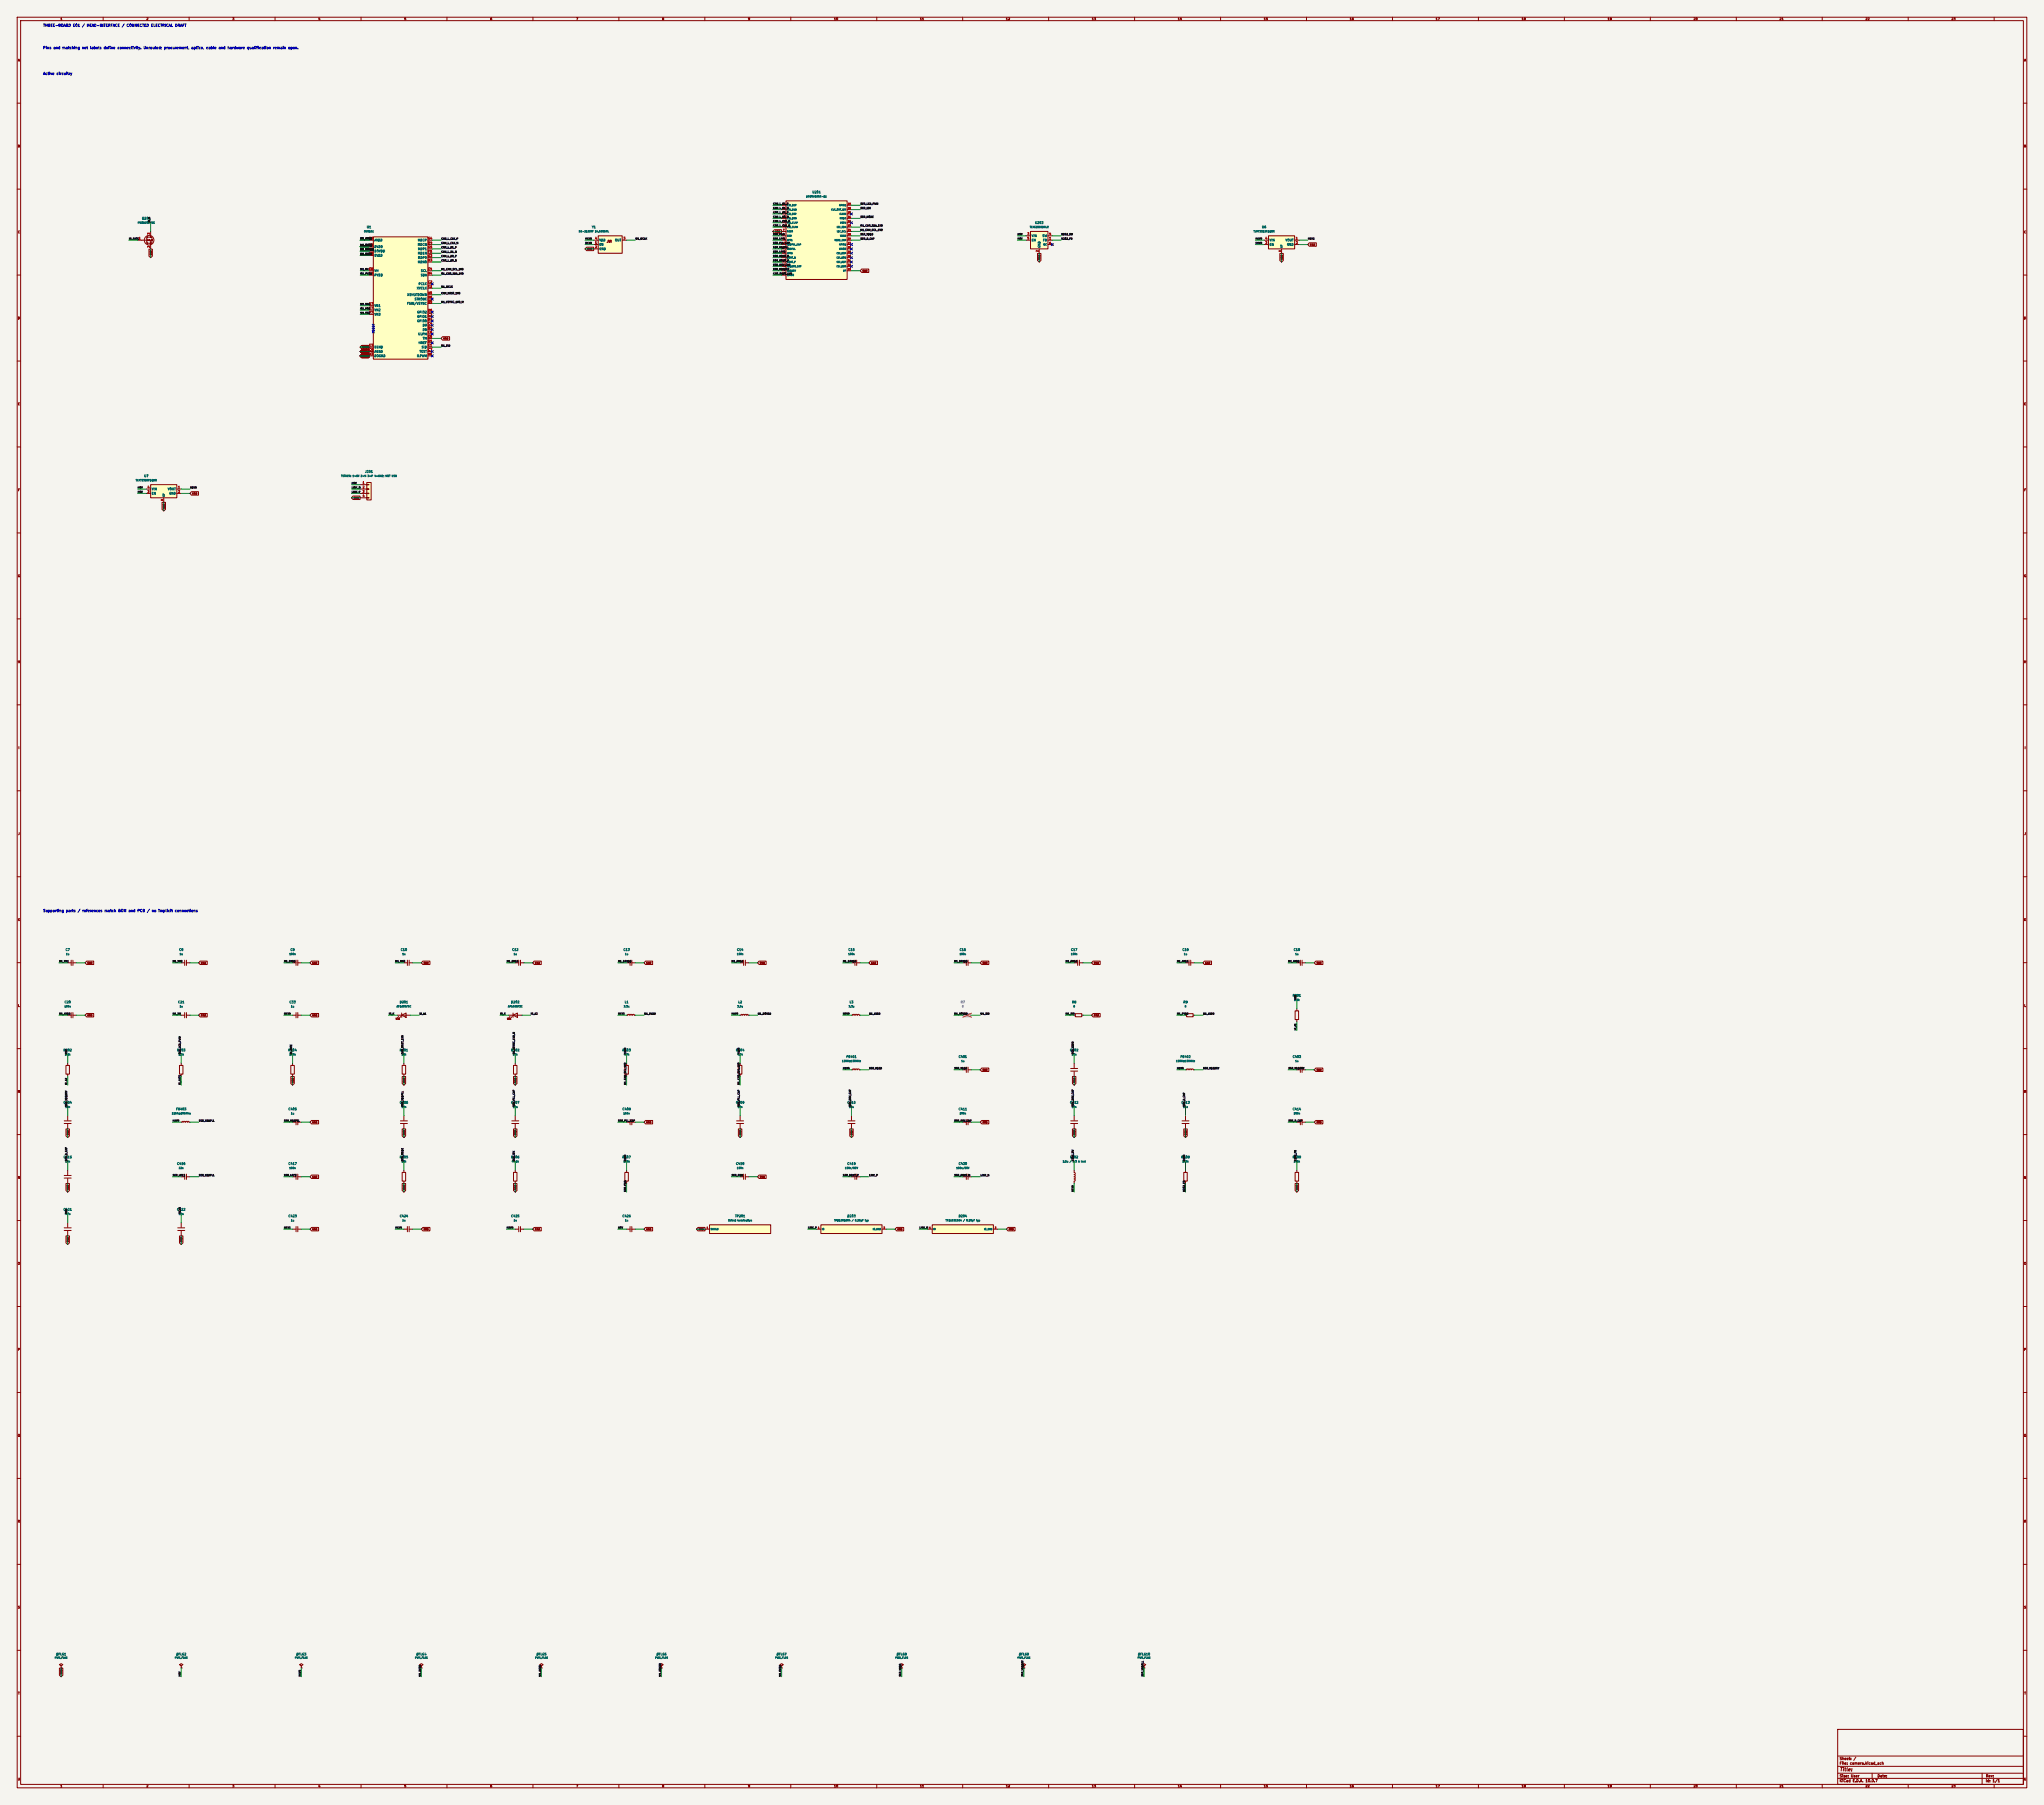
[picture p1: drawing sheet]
<svg xmlns="http://www.w3.org/2000/svg" width="1189mm" height="1050mm" viewBox="0 0 1189 1050" stroke-linecap="round" stroke-linejoin="round" font-family="sans-serif">
<defs><g id="words">
<text font-size="2" fill="#840000" x="1070" y="1031">Title:</text>
<g font-size="1.5" fill="#0000c2">
<text x="25" y="16">THREE-BOARD E01 / HEAD-INTERFACE / CONNECTED ELECTRICAL DRAFT</text>
<text x="25" y="29">Pins and matching net labels define connectivity. Unrouted; procurement, optics, cable and hardware qualification remain open.</text>
<text x="25" y="44">Active circuitry</text>
<text x="25" y="531">Supporting parts / references match BOM and PCB / no implicit connections</text>
</g>
<g font-size="1.5" fill="#840000">
<text x="1070" y="1024">Sheet: /</text>
<text x="1070" y="1027">File: camera.kicad_sch</text>
<text x="1070" y="1037">KiCad E.D.A. 10.0.7</text>
<text x="1070" y="1034">Size: User</text>
<text x="1092" y="1034">Date:</text>
<text x="1155" y="1037">Id: 1/1</text>
<text x="1155" y="1034">Rev:</text>
</g>
<g font-size="1.3" fill="#840000">
<text x="35" y="12">1</text>
<text x="85" y="12">2</text>
<text x="135" y="12">3</text>
<text x="185" y="12">4</text>
<text x="235" y="12">5</text>
<text x="285" y="12">6</text>
<text x="335" y="12">7</text>
<text x="385" y="12">8</text>
<text x="435" y="12">9</text>
<text x="485" y="12">10</text>
<text x="535" y="12">11</text>
<text x="585" y="12">12</text>
<text x="635" y="12">13</text>
<text x="685" y="12">14</text>
<text x="735" y="12">15</text>
<text x="785" y="12">16</text>
<text x="835" y="12">17</text>
<text x="885" y="12">18</text>
<text x="935" y="12">19</text>
<text x="985" y="12">20</text>
<text x="1035" y="12">21</text>
<text x="1085" y="12">22</text>
<text x="1135" y="12">23</text>
<text x="10" y="36">A</text>
<text x="1177" y="36">A</text>
<text x="10" y="86">B</text>
<text x="1177" y="86">B</text>
<text x="10" y="136">C</text>
<text x="1177" y="136">C</text>
<text x="10" y="186">D</text>
<text x="1177" y="186">D</text>
<text x="10" y="236">E</text>
<text x="1177" y="236">E</text>
<text x="10" y="286">F</text>
<text x="1177" y="286">F</text>
<text x="10" y="336">G</text>
<text x="1177" y="336">G</text>
<text x="10" y="386">H</text>
<text x="1177" y="386">H</text>
<text x="11" y="436">I</text>
<text x="1178" y="436">I</text>
<text x="10" y="486">J</text>
<text x="1177" y="486">J</text>
<text x="10" y="536">K</text>
<text x="1177" y="536">K</text>
<text x="10" y="586">L</text>
<text x="1177" y="586">L</text>
<text x="10" y="636">M</text>
<text x="1177" y="636">M</text>
<text x="10" y="686">N</text>
<text x="1177" y="686">N</text>
<text x="10" y="736">O</text>
<text x="1177" y="736">O</text>
<text x="10" y="786">P</text>
<text x="1177" y="786">P</text>
<text x="10" y="836">Q</text>
<text x="1177" y="836">Q</text>
<text x="10" y="886">R</text>
<text x="1177" y="886">R</text>
<text x="10" y="936">S</text>
<text x="1177" y="936">S</text>
<text x="10" y="986">T</text>
<text x="1177" y="986">T</text>
<text x="10" y="1036">U</text>
<text x="1177" y="1036">U</text>
<text x="35" y="1040">1</text>
<text x="85" y="1040">2</text>
<text x="135" y="1040">3</text>
<text x="185" y="1040">4</text>
<text x="235" y="1040">5</text>
<text x="285" y="1040">6</text>
<text x="335" y="1040">7</text>
<text x="385" y="1040">8</text>
<text x="435" y="1040">9</text>
<text x="485" y="1040">10</text>
<text x="535" y="1040">11</text>
<text x="585" y="1040">12</text>
<text x="635" y="1040">13</text>
<text x="685" y="1040">14</text>
<text x="735" y="1040">15</text>
<text x="785" y="1040">16</text>
<text x="835" y="1040">17</text>
<text x="885" y="1040">18</text>
<text x="935" y="1040">19</text>
<text x="985" y="1040">20</text>
<text x="1035" y="1040">21</text>
<text x="1085" y="1040">22</text>
<text x="1135" y="1040">23</text>
</g>
<g font-size="1.3" fill="#006464">
<text x="472" y="113">U201</text>
<text x="82" y="128">Q201</text>
<text x="602" y="131">U202</text>
<text x="213" y="133">U1</text>
<text x="344" y="133">Y1</text>
<text x="734" y="133">U6</text>
<text x="218" y="141">AVDD</text>
<text x="243" y="143">MDCN</text>
<text x="243" y="141">MDCP</text>
<text x="348" y="143">EN</text>
<text x="348" y="141">VDD</text>
<text x="358" y="141">OUT</text>
<text x="600" y="138">VIN</text>
<text x="600" y="141">EN</text>
<text x="606" y="138">SW</text>
<text x="607" y="141">FB</text>
<text x="738" y="143">EN</text>
<text x="738" y="141">VIN</text>
<text x="748" y="141">VOUT</text>
<text x="749" y="143">GND</text>
<text x="218" y="144">DVDD</text>
<text x="218" y="147">DOVDD</text>
<text x="218" y="150">EVDD</text>
<text x="243" y="148">MD1N</text>
<text x="243" y="146">MDP1</text>
<text x="348" y="146">GND</text>
<text x="605" y="144" transform="rotate(-90 605 144)">GND</text>
<text x="243" y="153">MDN0</text>
<text x="243" y="151">MDP0</text>
<text x="218" y="161">PVDD</text>
<text x="218" y="158">VH</text>
<text x="245" y="161">SDA</text>
<text x="245" y="158">SCL</text>
<text x="243" y="166">PCLK</text>
<text x="237" y="172">XSHUTDOWN</text>
<text x="242" y="169">XVCLK</text>
<text x="218" y="179">VN1</text>
<text x="237" y="178">FSIN/VSYNC</text>
<text x="241" y="175">STROBE</text>
<text x="218" y="181">VN2</text>
<text x="218" y="184">VN3</text>
<text x="242" y="185">GPIO1</text>
<text x="242" y="183">GPIO2</text>
<text x="242" y="188">GPIO0</text>
<text x="246" y="190">D9</text>
<text x="243" y="195">ULPM</text>
<text x="246" y="193">D8</text>
<text x="246" y="198">TM</text>
<text x="218" y="203">EGND</text>
<text x="243" y="200">HREF</text>
<text x="245" y="203">SID</text>
<text x="218" y="208">DOGND</text>
<text x="218" y="205">AGND</text>
<text x="242" y="208">ILPWM</text>
<text x="244" y="205">TEST</text>
<text x="212" y="275">J201</text>
<text x="84" y="278">U7</text>
<text x="88" y="288">EN</text>
<text x="88" y="285">VIN</text>
<text x="97" y="285">VOUT</text>
<text x="98" y="288">GND</text>
<text x="38" y="553">C7</text>
<text x="104" y="553">C8</text>
<text x="169" y="553">C9</text>
<text x="233" y="553">C10</text>
<text x="298" y="553">C12</text>
<text x="363" y="553">C13</text>
<text x="429" y="553">C14</text>
<text x="493" y="553">C15</text>
<text x="558" y="553">C16</text>
<text x="623" y="553">C17</text>
<text x="688" y="553">C18</text>
<text x="752" y="553">C19</text>
<text x="752" y="580">R201</text>
<text x="37" y="584">C20</text>
<text x="103" y="584">C21</text>
<text x="168" y="584">C33</text>
<text x="232" y="584">D201</text>
<text x="297" y="584">D202</text>
<text x="363" y="584">L1</text>
<text x="429" y="584">L2</text>
<text x="494" y="584">L3</text>
<text x="623" y="584">R8</text>
<text x="688" y="584">R9</text>
<text x="37" y="612">R202</text>
<text x="103" y="612">R203</text>
<text x="168" y="612">R204</text>
<text x="232" y="612">R401</text>
<text x="297" y="612">R402</text>
<text x="362" y="612">R403</text>
<text x="428" y="612">R404</text>
<text x="622" y="612">C402</text>
<text x="492" y="616">FB401</text>
<text x="557" y="616">C401</text>
<text x="686" y="616">FB402</text>
<text x="752" y="616">C403</text>
<text x="37" y="642">C404</text>
<text x="102" y="646">FB403</text>
<text x="168" y="646">C405</text>
<text x="232" y="642">C406</text>
<text x="297" y="642">C407</text>
<text x="362" y="646">C408</text>
<text x="428" y="642">C409</text>
<text x="493" y="642">C410</text>
<text x="557" y="646">C411</text>
<text x="622" y="642">C412</text>
<text x="687" y="642">C413</text>
<text x="752" y="646">C414</text>
<text x="37" y="674">C415</text>
<text x="103" y="678">C416</text>
<text x="168" y="678">C417</text>
<text x="232" y="674">R405</text>
<text x="297" y="674">R406</text>
<text x="362" y="674">R407</text>
<text x="428" y="678">C418</text>
<text x="493" y="678">C419</text>
<text x="557" y="678">C420</text>
<text x="622" y="674">L202</text>
<text x="687" y="674">R408</text>
<text x="752" y="674">R409</text>
<text x="37" y="705">C421</text>
<text x="103" y="705">C422</text>
<text x="168" y="708">C423</text>
<text x="232" y="708">C424</text>
<text x="297" y="708">C425</text>
<text x="362" y="708">C426</text>
<text x="427" y="708">TP201</text>
<text x="493" y="708">D203</text>
<text x="557" y="708">D204</text>
<text x="32" y="963">#FLG1</text>
<text x="102" y="963">#FLG2</text>
<text x="172" y="963">#FLG3</text>
<text x="242" y="963">#FLG4</text>
<text x="312" y="963">#FLG5</text>
<text x="382" y="963">#FLG6</text>
<text x="452" y="963">#FLG7</text>
<text x="521" y="963">#FLG8</text>
<text x="593" y="963">#FLG9</text>
<text x="662" y="963">#FLG10</text>
</g>
<g font-size="1.3" fill="#a90000">
<text x="87" y="137" transform="rotate(-90 87 137)">3</text>
<text x="597" y="137">3</text>
<text x="610" y="137">4</text>
<text x="81" y="140">1</text>
<text x="215" y="140">B8</text>
<text x="215" y="143">A2</text>
<text x="249" y="142">H4</text>
<text x="249" y="140">G4</text>
<text x="346" y="142">1</text>
<text x="346" y="140">4</text>
<text x="362" y="140">3</text>
<text x="597" y="140">5</text>
<text x="610" y="140">1</text>
<text x="736" y="142">3</text>
<text x="736" y="140">4</text>
<text x="754" y="140">1</text>
<text x="754" y="142">2</text>
<text x="87" y="144" transform="rotate(-90 87 144)">2</text>
<text x="215" y="146">B7</text>
<text x="215" y="148">F3</text>
<text x="249" y="150">G3</text>
<text x="249" y="145">G5</text>
<text x="249" y="147">F5</text>
<text x="346" y="145">2</text>
<text x="604" y="147" transform="rotate(-90 604 147)">2</text>
<text x="249" y="152">H3</text>
<text x="215" y="160">D5</text>
<text x="215" y="157">E8</text>
<text x="249" y="157">E4</text>
<text x="249" y="160">A4</text>
<text x="249" y="165">C2</text>
<text x="249" y="168">E2</text>
<text x="249" y="174">B6</text>
<text x="249" y="171">A5</text>
<text x="215" y="178">D7</text>
<text x="249" y="176">B5</text>
<text x="215" y="180">E7</text>
<text x="215" y="183">F7</text>
<text x="249" y="184">C3</text>
<text x="249" y="181">D6</text>
<text x="249" y="192">B4</text>
<text x="249" y="189">C4</text>
<text x="249" y="187">D4</text>
<text x="249" y="194">C6</text>
<text x="249" y="197">E6</text>
<text x="215" y="202">E3</text>
<text x="249" y="199">D1</text>
<text x="249" y="202">E1</text>
<text x="215" y="204">C8</text>
<text x="215" y="207">A3</text>
<text x="249" y="204">C7</text>
<text x="249" y="207">A6</text>
<text x="211" y="282">1</text>
<text x="86" y="287">3</text>
<text x="86" y="284">4</text>
<text x="103" y="284">1</text>
<text x="103" y="287">2</text>
<text x="211" y="284">2</text>
<text x="211" y="287">3</text>
<text x="211" y="289">4</text>
</g>
<text font-size="1.3" fill="#939391" x="559" y="584">R7</text>
<g font-size="1" fill="#0f0f0f">
<text x="450" y="119">CAM_L_D1_P</text>
<text x="500" y="119">SER_LED_PWM</text>
<text x="450" y="122">CAM_L_D1_N</text>
<text x="450" y="124">CAM_L_D0_P</text>
<text x="500" y="122">SER_IDX</text>
<text x="88" y="130" transform="rotate(-90 88 130)">IR_K</text>
<text x="450" y="132">CAM_L_CLK_N</text>
<text x="450" y="129">CAM_L_CLK_P</text>
<text x="450" y="127">CAM_L_D0_N</text>
<text x="500" y="127">SER_MODE</text>
<text x="500" y="132">M1_CAM_SDA_1V8</text>
<text x="450" y="137">SER_PDB</text>
<text x="500" y="135">M1_CAM_SCL_1V8</text>
<text x="500" y="137">SER_VDDD</text>
<text x="592" y="137">H5V</text>
<text x="617" y="137">U202_SW</text>
<text x="75" y="140">IR_GATE</text>
<text x="210" y="143">M1_DVDD</text>
<text x="210" y="140">M1_AVDD</text>
<text x="257" y="140">CAM_L_CLK_P</text>
<text x="257" y="142">CAM_L_CLK_N</text>
<text x="340" y="142">H1V8</text>
<text x="340" y="140">H1V8</text>
<text x="370" y="140">M1_MCLK</text>
<text x="450" y="140">SER_LPF1</text>
<text x="450" y="142">SER_PLL_CAP</text>
<text x="500" y="140">SER_D_CAP</text>
<text x="592" y="140">H5V</text>
<text x="617" y="140">U202_FB</text>
<text x="730" y="140">H1V8</text>
<text x="730" y="142">H1V8</text>
<text x="761" y="140">H1V2</text>
<text x="210" y="149">M1_DVDD</text>
<text x="210" y="146">M1_DOVDD</text>
<text x="257" y="147">CAM_L_D1_N</text>
<text x="257" y="150">CAM_L_D0_P</text>
<text x="257" y="145">CAM_L_D1_P</text>
<text x="450" y="147">SER_LPF2</text>
<text x="450" y="150">SER_DOUT_N</text>
<text x="450" y="145">SER_VDDPLL</text>
<text x="257" y="152">CAM_L_D0_N</text>
<text x="450" y="155">SER_DRV_CAP</text>
<text x="450" y="152">SER_DOUT_P</text>
<text x="210" y="160">M1_PVDD</text>
<text x="210" y="157">M1_VH</text>
<text x="257" y="157">M1_CAM_SCL_1V8</text>
<text x="257" y="160">M1_CAM_SDA_1V8</text>
<text x="450" y="160">CAM_NRST_1V8</text>
<text x="450" y="157">SER_VDDDRV</text>
<text x="257" y="168">M1_MCLK</text>
<text x="257" y="171">CAM_NRST_1V8</text>
<text x="210" y="178">M1_VN1</text>
<text x="257" y="176">M1_VSYNC_1V8_M</text>
<text x="210" y="183">M1_VN3</text>
<text x="210" y="180">M1_VN2</text>
<text x="257" y="202">M1_SID</text>
<text x="204" y="282">H5V</text>
<text x="80" y="284">H5V</text>
<text x="80" y="287">H5V</text>
<text x="110" y="284">H2V8</text>
<text x="204" y="284">LINK_N</text>
<text x="204" y="287">LINK_P</text>
<text x="34" y="560">M1_VN1</text>
<text x="100" y="560">M1_VN2</text>
<text x="165" y="560">M1_DVDD</text>
<text x="230" y="560">M1_VN3</text>
<text x="295" y="560">M1_DVDD</text>
<text x="359" y="560">M1_DOVDD</text>
<text x="425" y="560">M1_DVDD</text>
<text x="490" y="560">M1_DOVDD</text>
<text x="555" y="560">M1_DOVDD</text>
<text x="620" y="560">M1_PVDD</text>
<text x="685" y="560">M1_AVDD</text>
<text x="749" y="560">M1_AVDD</text>
<text x="754" y="582" transform="rotate(-90 754 582)">H5V</text>
<text x="34" y="590">M1_AVDD</text>
<text x="100" y="590">M1_VH</text>
<text x="165" y="590">H1V8</text>
<text x="226" y="590">IR_K</text>
<text x="244" y="590">IR_A1</text>
<text x="291" y="590">IR_K</text>
<text x="309" y="590">IR_A2</text>
<text x="359" y="590">H1V2</text>
<text x="375" y="590">M1_DVDD</text>
<text x="425" y="590">H1V8</text>
<text x="441" y="590">M1_DOVDD</text>
<text x="490" y="590">H2V8</text>
<text x="505" y="590">M1_AVDD</text>
<text x="555" y="590">M1_DOVDD</text>
<text x="570" y="590">M1_SID</text>
<text x="620" y="590">M1_SID</text>
<text x="685" y="590">M1_PVDD</text>
<text x="700" y="590">M1_AVDD</text>
<text x="754" y="599" transform="rotate(-90 754 599)">IR_A1</text>
<text x="39" y="613" transform="rotate(-90 39 613)">H5V</text>
<text x="105" y="613" transform="rotate(-90 105 613)">SER_LED_PWM</text>
<text x="170" y="613" transform="rotate(-90 170 613)">IR_GATE</text>
<text x="235" y="613" transform="rotate(-90 235 613)">CAM_NRST_1V8</text>
<text x="300" y="613" transform="rotate(-90 300 613)">M1_VSYNC_1V8_M</text>
<text x="364" y="613" transform="rotate(-90 364 613)">H1V8</text>
<text x="430" y="613" transform="rotate(-90 430 613)">H1V8</text>
<text x="625" y="613" transform="rotate(-90 625 613)">SER_VDDD</text>
<text x="490" y="622">H1V8</text>
<text x="505" y="622">SER_VDDD</text>
<text x="555" y="622">SER_VDDD</text>
<text x="685" y="622">H1V8</text>
<text x="700" y="622">SER_VDDDRV</text>
<text x="749" y="622">SER_VDDDRV</text>
<text x="39" y="631" transform="rotate(-90 39 631)">IR_A2</text>
<text x="105" y="631" transform="rotate(-90 105 631)">IR_GATE</text>
<text x="364" y="631" transform="rotate(-90 364 631)">M1_CAM_SCL_1V8</text>
<text x="430" y="631" transform="rotate(-90 430 631)">M1_CAM_SDA_1V8</text>
<text x="39" y="644" transform="rotate(-90 39 644)">SER_VDDDRV</text>
<text x="235" y="644" transform="rotate(-90 235 644)">SER_VDDPLL</text>
<text x="300" y="644" transform="rotate(-90 300 644)">SER_PLL_CAP</text>
<text x="430" y="644" transform="rotate(-90 430 644)">SER_PLL_CAP</text>
<text x="495" y="644" transform="rotate(-90 495 644)">SER_DRV_CAP</text>
<text x="625" y="644" transform="rotate(-90 625 644)">SER_DRV_CAP</text>
<text x="690" y="644" transform="rotate(-90 690 644)">SER_D_CAP</text>
<text x="100" y="653">H1V8</text>
<text x="116" y="653">SER_VDDPLL</text>
<text x="165" y="653">SER_VDDPLL</text>
<text x="359" y="653">SER_PLL_CAP</text>
<text x="555" y="653">SER_DRV_CAP</text>
<text x="749" y="653">SER_D_CAP</text>
<text x="39" y="676" transform="rotate(-90 39 676)">SER_D_CAP</text>
<text x="235" y="676" transform="rotate(-90 235 676)">SER_MODE</text>
<text x="300" y="676" transform="rotate(-90 300 676)">SER_IDX</text>
<text x="364" y="676" transform="rotate(-90 364 676)">H1V8</text>
<text x="625" y="676" transform="rotate(-90 625 676)">U202_SW</text>
<text x="690" y="676" transform="rotate(-90 690 676)">H1V8</text>
<text x="754" y="676" transform="rotate(-90 754 676)">U202_FB</text>
<text x="100" y="684">SER_LPF1</text>
<text x="116" y="684">SER_VDDPLL</text>
<text x="165" y="684">SER_LPF2</text>
<text x="425" y="684">SER_PDB</text>
<text x="490" y="684">SER_DOUT_P</text>
<text x="505" y="684">LINK_P</text>
<text x="555" y="684">SER_DOUT_N</text>
<text x="570" y="684">LINK_N</text>
<text x="364" y="693" transform="rotate(-90 364 693)">SER_PDB</text>
<text x="625" y="693" transform="rotate(-90 625 693)">H1V8</text>
<text x="690" y="693" transform="rotate(-90 690 693)">U202_FB</text>
<text x="39" y="706" transform="rotate(-90 39 706)">H5V</text>
<text x="105" y="706" transform="rotate(-90 105 706)">H1V8</text>
<text x="165" y="715">H1V2</text>
<text x="230" y="715">H1V8</text>
<text x="295" y="715">H2V8</text>
<text x="359" y="715">H5V</text>
<text x="470" y="715">LINK_P 1</text>
<text x="535" y="715">LINK_N 1</text>
<text x="105" y="975" transform="rotate(-90 105 975)">H5V</text>
<text x="175" y="975" transform="rotate(-90 175 975)">H1V8</text>
<text x="245" y="975" transform="rotate(-90 245 975)">M1_DVDD</text>
<text x="315" y="975" transform="rotate(-90 315 975)">M1_AVDD</text>
<text x="385" y="975" transform="rotate(-90 385 975)">M1_DOVDD</text>
<text x="455" y="975" transform="rotate(-90 455 975)">M1_PVDD</text>
<text x="524" y="975" transform="rotate(-90 524 975)">SER_VDDD</text>
<text x="596" y="975" transform="rotate(-90 596 975)">SER_VDDDRV</text>
<text x="665" y="975" transform="rotate(-90 665 975)">SER_VDDPLL</text>
</g>
<g font-size="1" fill="#006464">
<text x="469" y="115">DS90UB953-Q1</text>
<text x="80" y="130">PMZB200UNE</text>
<text x="212" y="135">OV9281</text>
<text x="337" y="135">SG-210STF 24.0000ML</text>
<text x="599" y="133">TLV62569DRLR</text>
<text x="729" y="135">TLV73312PDQNR</text>
<text x="607" y="143">NC</text>
<text x="746" y="144" transform="rotate(-90 746 144)">EP</text>
<text x="79" y="280">TLV73328PDQNR</text>
<text x="198" y="278">TETHER: 1=5V 2=N 3=P 4=GND; NOT USB</text>
<text x="96" y="289" transform="rotate(-90 96 289)">EP</text>
<text x="38" y="556">1u</text>
<text x="104" y="556">1u</text>
<text x="168" y="556">100n</text>
<text x="234" y="556">1u</text>
<text x="299" y="556">1u</text>
<text x="363" y="556">1u</text>
<text x="429" y="556">100n</text>
<text x="493" y="556">100n</text>
<text x="558" y="556">100n</text>
<text x="623" y="556">100n</text>
<text x="689" y="556">1u</text>
<text x="753" y="556">1u</text>
<text x="37" y="586">100n</text>
<text x="104" y="586">1u</text>
<text x="169" y="586">1u</text>
<text x="231" y="586">AP1608F3C</text>
<text x="295" y="586">AP1608F3C</text>
<text x="363" y="586">3.3u</text>
<text x="429" y="586">3.3u</text>
<text x="494" y="586">3.3u</text>
<text x="624" y="586">0</text>
<text x="689" y="586">0</text>
<text x="753" y="582">2.2k</text>
<text x="38" y="614">2.2k</text>
<text x="104" y="614">2.2k</text>
<text x="168" y="614">100k</text>
<text x="233" y="614">10k</text>
<text x="298" y="614">10k</text>
<text x="363" y="614">4.7k</text>
<text x="429" y="614">4.7k</text>
<text x="490" y="618">120R@100MHz</text>
<text x="559" y="618">1u</text>
<text x="623" y="614">10n</text>
<text x="684" y="618">120R@100MHz</text>
<text x="753" y="618">1u</text>
<text x="38" y="645">10n</text>
<text x="233" y="645">10n</text>
<text x="298" y="645">10u</text>
<text x="429" y="645">10n</text>
<text x="494" y="645">10u</text>
<text x="623" y="645">10n</text>
<text x="688" y="645">10u</text>
<text x="100" y="648">120R@100MHz</text>
<text x="169" y="648">1u</text>
<text x="363" y="648">100n</text>
<text x="558" y="648">100n</text>
<text x="752" y="648">100n</text>
<text x="38" y="676">10n</text>
<text x="233" y="676">10k</text>
<text x="298" y="676">40.2k</text>
<text x="363" y="676">100k</text>
<text x="618" y="676">2.2u / 3.3 A Isat</text>
<text x="688" y="676">200k</text>
<text x="752" y="676">100k</text>
<text x="104" y="680">22n</text>
<text x="168" y="680">100n</text>
<text x="429" y="680">100n</text>
<text x="491" y="680">100n/50V</text>
<text x="556" y="680">100n/50V</text>
<text x="38" y="707">4.7u</text>
<text x="104" y="707">22u</text>
<text x="169" y="711">1u</text>
<text x="234" y="711">1u</text>
<text x="299" y="711">1u</text>
<text x="363" y="711">1u</text>
<text x="423" y="711">Shield termination</text>
<text x="485" y="711">TPD1E01B04 / 0.20pF typ</text>
<text x="550" y="711">TPD1E01B04 / 0.20pF typ</text>
<text x="32" y="965">PWR_FLAG</text>
<text x="102" y="965">PWR_FLAG</text>
<text x="171" y="965">PWR_FLAG</text>
<text x="241" y="965">PWR_FLAG</text>
<text x="311" y="965">PWR_FLAG</text>
<text x="381" y="965">PWR_FLAG</text>
<text x="451" y="965">PWR_FLAG</text>
<text x="521" y="965">PWR_FLAG</text>
<text x="592" y="965">PWR_FLAG</text>
<text x="662" y="965">PWR_FLAG</text>
</g>
<g font-size="1" fill="#840000">
<text x="451" y="135">GND</text>
<text x="762" y="143">GND</text>
<text x="88" y="149" transform="rotate(-90 88 149)">GND</text>
<text x="341" y="146">GND</text>
<text x="605" y="151" transform="rotate(-90 605 151)">GND</text>
<text x="746" y="151" transform="rotate(-90 746 151)">GND</text>
<text x="502" y="158">GND</text>
<text x="258" y="198">GND</text>
<text x="211" y="203">GND</text>
<text x="211" y="205">GND</text>
<text x="211" y="208">GND</text>
<text x="112" y="288">GND</text>
<text x="206" y="290">GND</text>
<text x="96" y="296" transform="rotate(-90 96 296)">GND</text>
<text x="51" y="561">GND</text>
<text x="117" y="561">GND</text>
<text x="181" y="561">GND</text>
<text x="246" y="561">GND</text>
<text x="311" y="561">GND</text>
<text x="376" y="561">GND</text>
<text x="442" y="561">GND</text>
<text x="507" y="561">GND</text>
<text x="571" y="561">GND</text>
<text x="636" y="561">GND</text>
<text x="701" y="561">GND</text>
<text x="766" y="561">GND</text>
<text x="51" y="591">GND</text>
<text x="117" y="591">GND</text>
<text x="181" y="591">GND</text>
<text x="636" y="591">GND</text>
<text x="571" y="623">GND</text>
<text x="766" y="623">GND</text>
<text x="171" y="630" transform="rotate(-90 171 630)">GND</text>
<text x="236" y="630" transform="rotate(-90 236 630)">GND</text>
<text x="301" y="630" transform="rotate(-90 301 630)">GND</text>
<text x="626" y="630" transform="rotate(-90 626 630)">GND</text>
<text x="181" y="654">GND</text>
<text x="376" y="654">GND</text>
<text x="571" y="654">GND</text>
<text x="766" y="654">GND</text>
<text x="40" y="661" transform="rotate(-90 40 661)">GND</text>
<text x="236" y="661" transform="rotate(-90 236 661)">GND</text>
<text x="301" y="661" transform="rotate(-90 301 661)">GND</text>
<text x="431" y="661" transform="rotate(-90 431 661)">GND</text>
<text x="496" y="661" transform="rotate(-90 496 661)">GND</text>
<text x="626" y="661" transform="rotate(-90 626 661)">GND</text>
<text x="690" y="661" transform="rotate(-90 690 661)">GND</text>
<text x="181" y="685">GND</text>
<text x="442" y="685">GND</text>
<text x="40" y="692" transform="rotate(-90 40 692)">GND</text>
<text x="236" y="692" transform="rotate(-90 236 692)">GND</text>
<text x="301" y="692" transform="rotate(-90 301 692)">GND</text>
<text x="755" y="692" transform="rotate(-90 755 692)">GND</text>
<text x="181" y="716">GND</text>
<text x="246" y="716">GND</text>
<text x="311" y="716">GND</text>
<text x="376" y="716">GND</text>
<text x="406" y="716">GND</text>
<text x="522" y="716">GND</text>
<text x="587" y="716">GND</text>
<text x="40" y="723" transform="rotate(-90 40 723)">GND</text>
<text x="106" y="723" transform="rotate(-90 106 723)">GND</text>
<text x="36" y="974" transform="rotate(-90 36 974)">GND</text>
</g>
<g font-size="1" fill="#a90000">
<text x="610" y="142">6</text>
<text x="745" y="147" transform="rotate(-90 745 147)">5</text>
<text x="95" y="291" transform="rotate(-90 95 291)">5</text>
</g>
<text font-size="1" fill="#939391" x="559" y="586">0</text>
<g font-size=".9" fill="#a90000">
<text x="455" y="119">1</text>
<text x="493" y="119">18</text>
<text x="455" y="122">2</text>
<text x="455" y="124">3</text>
<text x="493" y="122">19</text>
<text x="493" y="124">20</text>
<text x="455" y="127">4</text>
<text x="455" y="129">5</text>
<text x="455" y="132">6</text>
<text x="493" y="127">21</text>
<text x="493" y="129">22</text>
<text x="493" y="132">23</text>
<text x="455" y="134">7</text>
<text x="455" y="137">8</text>
<text x="493" y="134">24</text>
<text x="493" y="137">25</text>
<text x="455" y="142">10</text>
<text x="455" y="140">9</text>
<text x="493" y="140">26</text>
<text x="493" y="142">27</text>
<text x="455" y="145">11</text>
<text x="455" y="147">12</text>
<text x="455" y="150">13</text>
<text x="493" y="145">28</text>
<text x="493" y="147">29</text>
<text x="493" y="150">30</text>
<text x="455" y="152">14</text>
<text x="455" y="155">15</text>
<text x="493" y="152">31</text>
<text x="493" y="155">32</text>
<text x="455" y="157">16</text>
<text x="455" y="160">17</text>
<text x="493" y="157">33</text>
<text x="411" y="715">1</text>
<text x="514" y="715">2</text>
<text x="579" y="715">2</text>
</g>
<g font-size=".9" fill="#006464">
<text x="458" y="120">CSI_D1P</text>
<text x="458" y="123">CSI_D1N</text>
<text x="458" y="125">CSI_D0P</text>
<text x="483" y="123">CLK_OUT_IDX</text>
<text x="488" y="120">GPIO1</text>
<text x="488" y="125">CLKIN</text>
<text x="458" y="128">CSI_D0N</text>
<text x="458" y="130">CSI_CLKP</text>
<text x="488" y="128">MODE</text>
<text x="489" y="130">RES1</text>
<text x="458" y="133">CSI_CLKN</text>
<text x="458" y="135">RES0</text>
<text x="458" y="138">PDB</text>
<text x="487" y="133">I2C_SDA</text>
<text x="487" y="135">I2C_SCL</text>
<text x="489" y="138">VDDD</text>
<text x="458" y="140">LPF1</text>
<text x="458" y="143">VDDPLL_CAP</text>
<text x="485" y="140">VDDD_CAP</text>
<text x="488" y="143">GPIO2</text>
<text x="458" y="145">VDDPLL</text>
<text x="458" y="148">LPF2</text>
<text x="487" y="148">CSI_D3P</text>
<text x="488" y="145">GPIO3</text>
<text x="458" y="151">DOUT_N</text>
<text x="458" y="153">DOUT_P</text>
<text x="458" y="156">VDDDRV_CAP</text>
<text x="486" y="151">CSI_D3N</text>
<text x="486" y="156">CSI_D2N</text>
<text x="487" y="153">CSI_D2P</text>
<text x="458" y="158">VDDDRV</text>
<text x="458" y="161">GPIO0</text>
<text x="490" y="158">EP</text>
<text x="413" y="716">SHIELD</text>
<text x="478" y="716">IO</text>
<text x="508" y="716">IO_GND</text>
<text x="543" y="716">IO</text>
<text x="572" y="716">IO_GND</text>
</g>
</g></defs>
<path d="M0 0h1189v1050h-1189z" fill="#f5f4ef" stroke="#f5f4ef" stroke-width=".58"/>
<g fill="none" stroke="#840000" stroke-width=".58">
<path d="M10 10h1169v1030h-1169zM12 12h1165v1026h-1165zM60 10v2M110 10v2M160 10v2M210 10v2M260 10v2M310 10v2M360 10v2M410 10v2M460 10v2M510 10v2"/>
<path d="M560 10v2M610 10v2M660 10v2M710 10v2M760 10v2M810 10v2M860 10v2M910 10v2M960 10v2M1010 10v2M1060 10v2M1110 10v2"/>
<path d="M1160 10v2M10 60h2M1177 60h2M10 110h2M1177 110h2M10 160h2M1177 160h2M10 210h2M1177 210h2M10 260h2M1177 260h2M10 310h2"/>
<path d="M1177 310h2M10 360h2M1177 360h2M10 410h2M1177 410h2M10 460h2M1177 460h2M10 510h2M1177 510h2M41 559v3M42 559v3M107 559v3"/>
<path d="M108 559v3M433 559v3M434 559v3M497 559v3M498 559v3M562 559v3M563 559v3M627 559v3M628 559v3M692 559v3M693 559v3M756 559v3"/>
<path d="M757 559v3M10 560h2M39 560h2M42 560h2M105 560h2M108 560h2M431 560h2M434 560h2M495 560h2M498 560h2M560 560h2M563 560h2"/>
<path d="M625 560h2M628 560h2M690 560h2M693 560h2M754 560h2M757 560h2M1177 560h2M39 591h2M41 589v3M42 591h2M42 589v3M105 591h2"/>
<path d="M107 589v3M108 589v3M108 591h2M170 591h2M172 589v3M173 591h2M173 589v3M231 591h8M232 591l-2 2h1h-1v-1M233 591l-1 2v-1M234 591l2-2v3zM234 589v3"/>
<path d="M625 591h.1M625 590h4v1h-4zM629 591h1M690 591h.1M690 590h4v1h-4zM694 591h1M753 588h2v5h-2zM754 587v1M754 593v1M10 610h2M38 620h2v5h-2zM39 619v1"/>
<path d="M104 620h2v5h-2zM105 619v1M169 620h2v5h-2zM170 619v1M234 620h2v5h-2zM235 619v1M430 620h2v5h-2zM431 619v1M625 619v2M1177 610h2M39 625v1M105 625v1"/>
<path d="M170 625v1M235 625v1M431 625v1M560 622h2M562 621v3M563 621v3M563 622h2M623 622h4M623 623h4M625 623v3M690 622h1h1h1h2M754 622h2"/>
<path d="M756 621v3M757 622h2M757 621v3M37 652h4M37 654h4M39 649v3M39 654v3M105 653l1-1 1 1v-1l1 1v-1l2 1M233 652h4M233 654h4M235 649v3M235 654v3"/>
<path d="M560 653h2M562 651v3M563 651v3M563 653h2M623 652h4M623 654h4M625 649v3M625 654v3M10 660h2M1177 660h2M37 684h4M37 685h4"/>
<path d="M39 681v3M39 686v2M105 685h2M107 683v3M108 683v3M108 685h2M560 685h2M562 683v3M563 683v3M563 685h2M753 682h2v5h-2zM754 681v1"/>
<path d="M754 687v1M10 710h2M37 714h4M37 716h4M39 711v3M39 716v3M103 714h4M103 716h4M105 711v3M105 716v3M364 715h3M367 714v3"/>
<path d="M368 714v3M368 715h2M1177 710h2M10 760h2M1177 760h2M10 810h2M1177 810h2M10 860h2M1177 860h2M10 910h2M1177 910h2M10 960h2"/>
<path d="M1177 960h2M10 1010h2M1069 1006h108v32h-108zM1177 1010h2M60 1038v2M110 1038v2M160 1038v2M210 1038v2M260 1038v2M310 1038v2M360 1038v2M410 1038v2"/>
<path d="M460 1038v2M510 1038v2M560 1038v2M610 1038v2M660 1038v2M710 1038v2M760 1038v2M810 1038v2M860 1038v2M910 1038v2M960 1038v2M1010 1038v2"/>
<path d="M1060 1038v2M1069 1035h108M1069 1032h108M1069 1028h108M1069 1022h108M1089 1032v3M1110 1038v2M1153 1032v6M1160 1038v2"/>
</g>
<path d="M560 591h1M561 590h4v1h-4zM565 591h.1" fill="none" stroke="#9c9b98" stroke-width=".58"/>
<path d="M560 589l5 3M565 589l-5 3" fill="none" stroke="#e12e31" stroke-width=".58"/>
<path d="M738 137h15v8h-15z" fill="#ffffc2"/>
<path d="M735 140h3M738 137h15v8h-15zM753 140h3M735 142h3M745 145v2M753 142h3" fill="none" stroke="#840000" stroke-width=".58"/>
<g fill="#ffffc2">
<path d="M348 137h14v10h-14z"/>
<path d="M354 140v1h1v-1h1v1h-3h1z"/>
</g>
<g fill="none" stroke="#840000" stroke-width=".58">
<path d="M345 140h3M348 137h14v10h-14zM362 140h2M345 142h3M345 145h3M353 141h1v-1v1h1v-1h1v1M172 559v3M173 559v3M237 559v3M238 559v3M170 560h2M173 560h2"/>
<path d="M235 560h2M238 560h2M431 591l1-1v1l1-1v1l1-1 2 1M495 622h1h1h1h2M625 681v1v1v1v1v1v1v1"/>
</g>
<path d="M217 138h32v71h-32z" fill="#ffffc2"/>
<g fill="none" stroke="#840000" stroke-width=".58">
<path d="M215 140h2M217 138h32v71h-32zM249 140h2M215 144h2M215 146h2M215 157h2M215 149h2M249 157h2M249 147h2M249 150h2M249 145h2M249 152h2"/>
<path d="M249 142h2M215 160h2M215 178h2M249 160h2M249 171h2M249 177h2M249 174h2M249 165h2M249 168h2M215 180h2M215 183h2M249 192h2"/>
<path d="M249 184h2M249 189h2M249 194h2M249 199h2M249 187h2M249 182h2M249 197h2M215 207h2M215 204h2M215 202h2M249 207h2M249 204h2"/>
<path d="M249 202h2M495 591l1-1 1 1v-1l1 1v-1l2 1"/>
</g>
<path d="M599 135h11v10h-11z" fill="#ffffc2"/>
<path d="M597 140h2M597 137h2M599 135h11v10h-11zM610 140h2M610 137h2M605 145v2M610 142h2M612 142l1 1M613 142l-1 1" fill="none" stroke="#840000" stroke-width=".58"/>
<path d="M457 117h36v46h-36z" fill="#ffffc2"/>
<g fill="none" stroke="#840000" stroke-width=".58">
<path d="M455 119h2M457 117h36v46h-36zM493 119h2M455 122h2M455 124h2M455 127h2M455 130h2M455 132h2M455 135h2M455 137h2M455 140h2M493 122h2"/>
<path d="M493 124h2M493 127h2M493 130h2M493 132h2M493 135h2M493 137h2M493 140h2M455 142h2M455 145h2M455 147h2M455 150h2M455 152h2"/>
<path d="M455 155h2M455 157h2M493 142h2M493 145h2M493 147h2M493 150h2M493 152h2M493 155h2M493 157h2M455 160h2M302 559v3M303 559v3"/>
<path d="M300 560h2M303 560h2M296 591h8M297 591l-2 2h1h-1v-1M298 591l-2 2h1h-1v-1M298 591l3-2v3zM298 589v3M428 652h5M428 654h5M431 649v3M431 654v3M525 969l1-1h-1h-2l2 1v1"/>
<path d="M525 970h.1"/>
</g>
<path d="M542 712h36v6h-36z" fill="#ffffc2"/>
<g fill="none" stroke="#840000" stroke-width=".58">
<path d="M80 140h5M85 138v4M86 138h2v3h-2M86 140h2v5M86 137v1M86 139v1M88 135v3M88 139h1M88 139l1 1h-1zM86 141v1M367 559v3M368 559v3"/>
<path d="M364 560h3M368 560h2M299 620h2v5h-2zM300 619v1M300 625v1M298 652h4M298 654h4M300 649v3M300 654v3M493 652h4M493 654h4M495 649v3"/>
<path d="M495 654v3M431 685h2M433 683v3M434 683v3M434 685h2M540 715h2M542 712h36v6h-36zM578 715h2M175 969l1-1h-1h-1l1 1v1M175 970h.1M245 969l1-1h-1h-1l1 1v1M245 970h.1"/>
<path d="M315 969l1-1h-1h-1l1 1v1M315 970h.1M455 969l1-1h-1h-1l1 1v1M455 970h.1M596 969l1-1h-1h-1l1 1v1M596 970h.1M665 969l1-1h-1h-1l1 1v1M665 970h.1"/>
<circle cx="87" cy="140" r="2.8"/>
</g>
<g fill="#840000" stroke="#840000" stroke-width=".58">
<path d="M86 140l1-1v1z"/>
<circle cx="88" cy="138" r=".3"/>
<circle cx="88" cy="141" r=".3"/>
</g>
<path d="M88 282h15v8h-15z" fill="#ffffc2"/>
<path d="M85 284h3M85 287h3M88 282h15v8h-15zM95 290v2M103 284h2M103 287h2" fill="none" stroke="#840000" stroke-width=".58"/>
<path d="M413 712h35v6h-35z" fill="#ffffc2"/>
<g fill="none" stroke="#840000" stroke-width=".58">
<path d="M364 591l2-1v1l1-1v1l1-1 2 1M363 620h3v5h-3zM364 619v1M364 625v1M364 653h3M367 651v3M368 653h2M368 651v3M688 652h4M688 654h4M690 649v3M690 654v3"/>
<path d="M754 653h2M756 651v3M757 651v3M757 653h2M495 685h2M497 683v3M498 683v3M498 685h2M170 715h2M172 714v3M173 715h2M173 714v3"/>
<path d="M235 715h2M237 714v3M238 715h2M238 714v3M410 715h3M413 712h35v6h-35zM36 969l1-1h-1h-1l1 1v1M36 970h.1M105 969l1-1h-1h-1l1 1v1M105 970h.1M385 969l1-1h-1h-1l1 1v1M385 970h.1"/>
</g>
<path d="M213 281h3v10h-3z" fill="#ffffc2"/>
<path d="M210 282h3M210 284h3M210 287h3M210 290h3M213 281h3v10h-3zM213 282h2zM213 284l2 1zM213 287h2zM213 289l2 1zM234 682h2v5h-2zM235 681v1M235 687v1" fill="none" stroke="#840000" stroke-width=".58"/>
<path d="M478 712h35v6h-35z" fill="#ffffc2"/>
<g fill="none" stroke="#840000" stroke-width=".58">
<path d="M450 134h5v2h-5v-1zM87 145h2v4l-1 1-1-1zM341 144h4v2h-4l-1-1zM501 156h4v2h-4l-1-1zM604 147h2v5h-1h-1zM744 147h2v5h-1h-1zM762 141h4v2h-4l-1-1zM257 196h5v2h-5v-1zM210 201h5v2h-5v-1zM210 203h5v2h-5v-1zM210 206h5v2h-5v-1zM94 292h2v4l-1 1-1-1z"/>
<path d="M111 286h4v2h-4l-1-1zM205 289h4v2h-4l-1-1zM50 559h5v2h-5v-1zM116 559h5v2h-5v-1zM181 559h4v2h-4l-1-1zM246 559h4v2h-4l-1-1zM311 559h4v2h-4l-1-1zM376 559h4v2h-4l-1-1zM442 559h4v2h-4l-1-1zM506 559h4v2h-4l-1-1zM571 559h4v2h-4l-1-1zM636 559h4v2h-4l-1-1z"/>
<path d="M701 559h4v2h-4l-1-1zM765 559h5v2h-5v-1zM50 590h5v2h-5v-1zM116 590h5v2h-5v-1zM181 590h4v2h-4l-1-1zM636 590h4v2h-4l-1-1zM169 626h2v4l-1 1-1-1zM234 626h2v4l-1 1-1-1zM299 626h2v4l-1 1-1-1zM571 621h4v2h-4l-1-1zM624 626h2v4l-1 1-1-1zM765 621h5v2h-5v-1z"/>
<path d="M38 657h2v4l-1 1-1-1zM170 653h2M172 651v3M173 651v3M173 653h2M181 652h4v2h-4l-1-1zM234 657h2v4l-1 1-1-1zM299 657h2v4l-1 1-1-1zM376 652h4v2h-4l-1-1zM430 657h2v4l-1 1-1-1zM494 657h2v4l-1 1-1-1zM571 652h4v2h-4l-1-1z"/>
<path d="M624 657h2v4l-1 1-1-1zM689 657h2v4l-1 1-1-1zM765 652h5v2h-5v-1zM38 688h2v5h-1h-1zM170 685h2M172 683v3M173 683v3M173 685h2M181 684h4v2h-4l-1-1zM234 688h2v5h-1h-1zM299 682h2v5h-2zM299 688h2v5h-1h-1z"/>
<path d="M300 681v1M300 687v1M363 682h3v5h-3zM364 681v1M364 687v1M442 684h4v2h-4l-1-1zM689 682h2v5h-2zM690 681v1M690 687v1M753 688h2v5h-1h-1zM38 719h2v4l-1 1-1-1zM104 719h2v4l-1 1-1-1z"/>
<path d="M181 714h4v2h-4l-1-1zM246 714h4v2h-4l-1-1zM300 715h2M302 714v3M303 715h2M303 714v3M311 714h4v2h-4l-1-1zM376 714h4v2h-4l-1-1zM406 714h4v2h-4l-1-1zM475 715h3M478 712h35v6h-35zM513 715h3"/>
<path d="M522 714h4v2h-4l-1-1zM586 714h4v2h-4l-1-1zM35 970h2v5h-1h-1z"/>
</g>
<g fill="none" stroke="#009600" stroke-width=".58">
<path d="M450 119h5M495 119h5M75 140h5M88 130v5M210 140h5M251 140h6M340 140h5M364 140h6M450 140h5M450 124h5M450 132h5M450 135h5"/>
<path d="M450 137h5M450 122h5M450 127h5M450 130h5M495 140h5M495 132h5M495 135h5M495 137h5M495 122h5M495 127h5M592 140h5M592 137h5"/>
<path d="M612 140h5M612 137h5M730 140h5M756 140h5M88 145v5M210 144h5M210 146h5M210 157h5M210 149h5M251 142h6M251 145h6M251 147h6"/>
<path d="M251 150h6M251 152h6M251 157h6M340 142h5M340 145h5M450 142h5M450 145h5M450 147h5M450 150h5M450 152h5M450 155h5M450 157h5"/>
<path d="M495 157h5M605 147v5M730 142h5M745 147v5M756 142h5M210 160h5M210 178h5M251 177h6M251 160h6M251 168h6M251 171h6M450 160h5"/>
<path d="M210 183h5M210 180h5M251 197h6M210 202h5M210 204h5M210 207h5M251 202h6M80 284h5M80 287h5M95 292v5M105 284h5M105 287h5"/>
<path d="M204 284h6M204 287h6M204 282h6M204 290h6M34 560h5M44 560h6M100 560h5M110 560h6M165 560h5M175 560h5M230 560h5M240 560h5"/>
<path d="M295 560h5M305 560h5M359 560h5M370 560h5M425 560h6M436 560h5M490 560h5M500 560h5M555 560h5M565 560h5M620 560h5M630 560h5"/>
<path d="M685 560h5M695 560h5M749 560h5M759 560h6M34 591h5M44 591h6M100 591h5M110 591h6M165 591h5M175 591h5M226 591h5M239 591h5"/>
<path d="M291 591h5M304 591h5M359 591h5M370 591h5M425 591h6M436 591h5M490 591h5M500 591h5M555 591h5M565 591h5M620 591h5M630 591h5"/>
<path d="M685 591h5M695 591h5M754 582v5M754 594v5M39 613v6M105 613v6M170 613v6M235 613v6M300 613v6M364 613v6M431 613v6M625 613v6"/>
<path d="M39 626v5M105 626v5M170 626v5M235 626v5M300 626v5M364 626v5M431 626v5M490 622h5M500 622h5M555 622h5M565 622h5M625 626v5"/>
<path d="M685 622h5M695 622h5M749 622h5M759 622h6M39 644v5M39 657v5M100 653h5M110 653h6M165 653h5M175 653h5M235 644v5M235 657v5"/>
<path d="M300 644v5M300 657v5M359 653h5M370 653h5M431 644v5M431 657v5M495 644v5M495 657v5M555 653h5M565 653h5M625 644v5M625 657v5"/>
<path d="M690 644v5M690 657v5M749 653h5M759 653h6M39 676v5M235 676v5M300 676v5M364 676v5M625 676v5M690 676v5M754 676v5M39 688v5"/>
<path d="M100 685h5M110 685h6M165 685h5M175 685h5M235 688v5M300 688v5M364 688v5M425 685h6M436 685h5M490 685h5M500 685h5M555 685h5"/>
<path d="M565 685h5M625 688v5M690 688v5M754 688v5M39 706v5M39 719v5M105 706v5M105 719v5M165 715h5M175 715h5M230 715h5M240 715h5"/>
<path d="M295 715h5M305 715h5M359 715h5M370 715h5M405 715h5M470 715h5M516 715h5M535 715h5M580 715h5M36 970v5M105 970v5M175 970v5"/>
<path d="M245 970v5M315 970v5M385 970v5M455 970v5M525 970v5M596 970v5M665 970v5"/>
</g>
<g fill="none" stroke="#000084" stroke-width=".58">
<path d="M495 124l1 1M495 129l1 1M496 124l-1 1M496 129l-1 1M495 147l1 1M495 149l1 1M495 152l1 1M495 154l1 2M495 144l1 1M495 142l1 1M496 147l-1 1M496 149l-1 1"/>
<path d="M496 152l-1 1M496 154l-1 2M496 144l-1 1M496 142l-1 1M612 142l1 1M613 142l-1 1M251 173l1 2M251 165l1 1M252 173l-1 2M252 165l-1 1M217 190l1 1-1 1 1 2M217 189l1 1"/>
<path d="M218 190l-1 1 1 1-1 2M218 189l-1 1M251 194l1 1M251 191l1 1M251 189l1 1M251 186l1 1M251 199l1 1M251 184l1 1M251 181l1 1M252 194l-1 1M252 191l-1 1M252 189l-1 1"/>
<path d="M252 186l-1 1M252 199l-1 1M252 184l-1 1M252 181l-1 1M251 204l1 1M251 206l1 2M252 204l-1 1M252 206l-1 2"/>
</g>
<use href="#words"/>
</svg>
